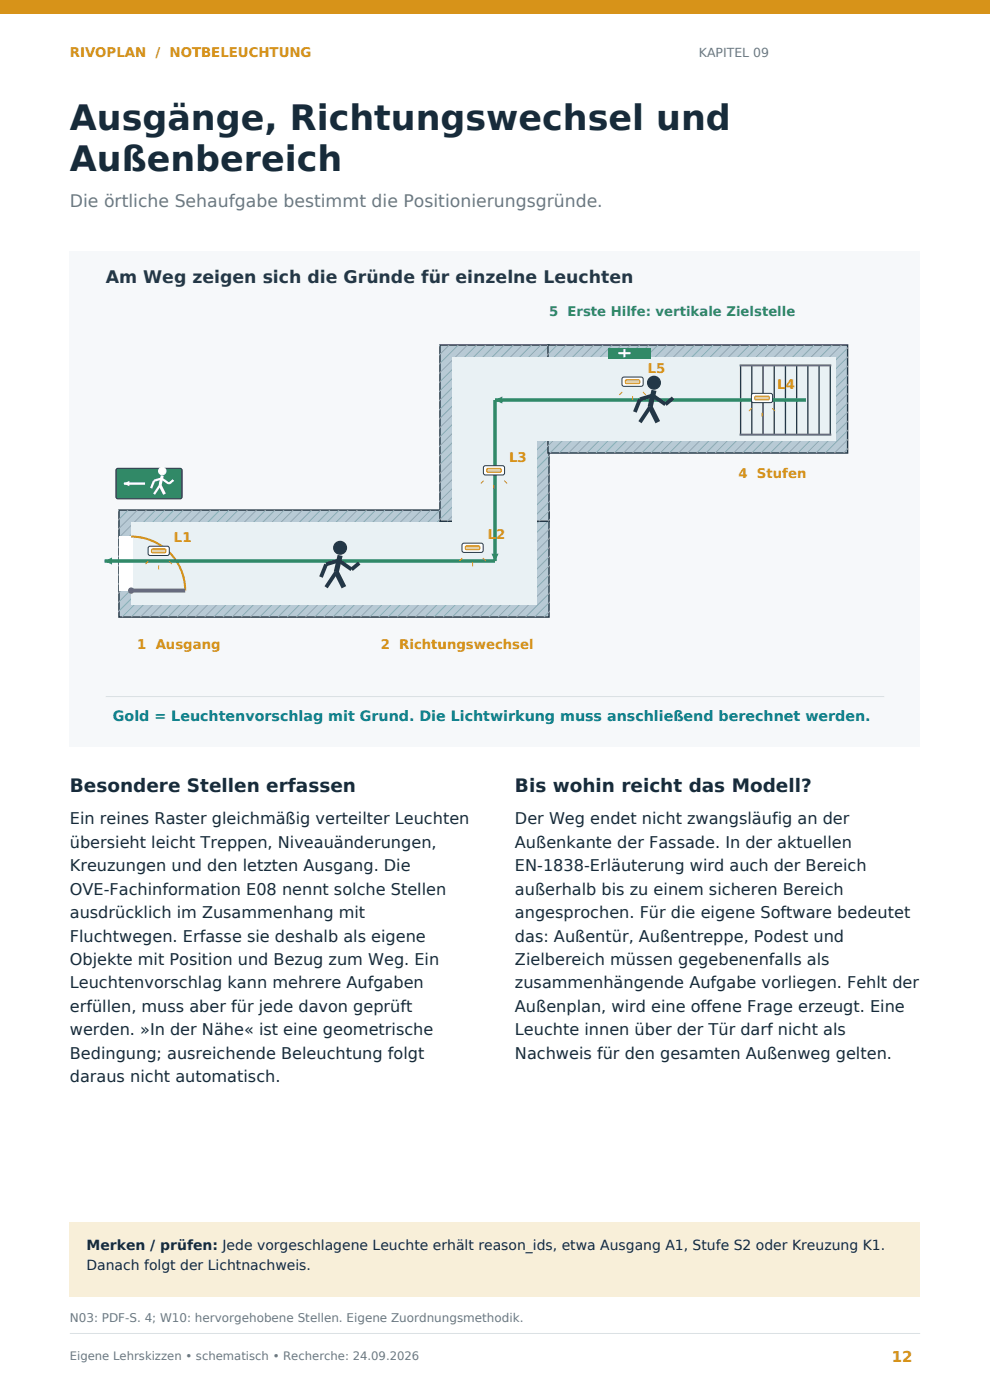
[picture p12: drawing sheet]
<svg xmlns="http://www.w3.org/2000/svg" width="210mm" height="297mm" viewBox="0 0 210 297" stroke-linecap="round" stroke-linejoin="round" font-family="sans-serif">
<defs><g id="words">
<g font-size="7.4" fill="#172b3a">
<text x="14.8" y="27.5">Ausgänge, Richtungswechsel und</text>
<text x="14.8" y="36.3">Außenbereich</text>
</g>
<g font-size="3.9" fill="#172b3a">
<text x="14.8" y="168">Besondere Stellen erfassen</text>
<text x="109.2" y="168">Bis wohin reicht das Modell?</text>
</g>
<text font-size="3.7" fill="#6b7982" x="14.8" y="43.9">Die örtliche Sehaufgabe bestimmt die Positionierungsgründe.</text>
<text font-size="3.7" fill="#233747" x="22.4" y="60">Am Weg zeigen sich die Gründe für einzelne Leuchten</text>
<g font-size="3.4" fill="#172b3a">
<text x="14.8" y="174.9">Ein reines Raster gleichmäßig verteilter Leuchten</text>
<text x="14.8" y="179.8">übersieht leicht Treppen, Niveauänderungen,</text>
<text x="109.2" y="174.9">Der Weg endet nicht zwangsläufig an der</text>
<text x="109.2" y="179.8">Außenkante der Fassade. In der aktuellen</text>
<text x="14.8" y="184.8">Kreuzungen und den letzten Ausgang. Die</text>
<text x="109.2" y="184.8">EN-1838-Erläuterung wird auch der Bereich</text>
<text x="14.8" y="189.8">OVE-Fachinformation E08 nennt solche Stellen</text>
<text x="109.2" y="189.8">außerhalb bis zu einem sicheren Bereich</text>
<text x="14.8" y="194.8">ausdrücklich im Zusammenhang mit</text>
<text x="109.2" y="194.8">angesprochen. Für die eigene Software bedeutet</text>
<text x="14.8" y="199.7">Fluchtwegen. Erfasse sie deshalb als eigene</text>
<text x="109.2" y="199.7">das: Außentür, Außentreppe, Podest und</text>
<text x="14.8" y="204.7">Objekte mit Position und Bezug zum Weg. Ein</text>
<text x="14.8" y="209.7">Leuchtenvorschlag kann mehrere Aufgaben</text>
<text x="109.2" y="204.7">Zielbereich müssen gegebenenfalls als</text>
<text x="109.2" y="209.7">zusammenhängende Aufgabe vorliegen. Fehlt der</text>
<text x="14.8" y="214.7">erfüllen, muss aber für jede davon geprüft</text>
<text x="109.2" y="214.7">Außenplan, wird eine offene Frage erzeugt. Eine</text>
<text x="14.8" y="219.6">werden. »In der Nähe« ist eine geometrische</text>
<text x="109.2" y="219.6">Leuchte innen über der Tür darf nicht als</text>
<text x="14.8" y="224.6">Bedingung; ausreichende Beleuchtung folgt</text>
<text x="109.2" y="224.6">Nachweis für den gesamten Außenweg gelten.</text>
<text x="14.8" y="229.6">daraus nicht automatisch.</text>
</g>
<text font-size="3.2" fill="#d79319" x="189.2" y="288.9">12</text>
<text font-size="3" fill="#087e8b" x="23.9" y="153">Gold = Leuchtenvorschlag mit Grund. Die Lichtwirkung muss anschließend berechnet werden.</text>
<g font-size="3" fill="#172b3a">
<text x="18.3" y="265.1">Merken / prüfen: Jede vorgeschlagene Leuchte erhält reason_ids, etwa Ausgang A1, Stufe S2 oder Kreuzung K1.</text>
<text x="18.3" y="269.3">Danach folgt der Lichtnachweis.</text>
</g>
<g font-size="2.8" fill="#d79319">
<text x="14.8" y="12">RIVOPLAN / NOTBELEUCHTUNG</text>
<text x="137.4" y="79.1">L5</text>
<text x="164.9" y="82.6">L4</text>
<text x="108" y="98">L3</text>
<text x="156.7" y="101.5">4 Stufen</text>
<text x="36.9" y="115">L1</text>
<text x="103.5" y="114.4">L2</text>
<text x="29.1" y="137.6">1 Ausgang</text>
<text x="80.8" y="137.6">2 Richtungswechsel</text>
</g>
<text font-size="2.8" fill="#318967" x="116.5" y="67.1">5 Erste Hilfe: vertikale Zielstelle</text>
<text font-size="2.6" fill="#6b7982" x="148.3" y="12">KAPITEL 09</text>
<g font-size="2.5" fill="#6b7982">
<text x="14.8" y="280.5">N03: PDF-S. 4; W10: hervorgehobene Stellen. Eigene Zuordnungsmethodik.</text>
<text x="14.8" y="288.5">Eigene Lehrskizzen • schematisch • Recherche: 24.09.2026</text>
</g>
</g></defs>
<path d="M0 0h210v2.8h-210z" fill-rule="evenodd" fill="#d79319"/>
<path d="M14.8 53.3h180.4v105.1h-180.4z" fill-rule="evenodd" fill="#f6f8fa"/>
<path d="M25.2 108.2h91.3v22.7h-91.3z" fill-rule="evenodd" fill="#b8cad5" stroke="#233747" stroke-width=".3"/>
<g fill="none" stroke="#8ea8b9" stroke-width=".21">
<path d="M25.2 108.2v.1M27.2 108.2l-2 2M29.1 108.2l-3.9 4M31.1 108.2l-5.9 5.9M33 108.2l-7.8 7.8M35 108.2l-9.8 9.8M36.9 108.2l-11.7 11.7M38.9 108.2l-13.7 13.7M40.8 108.2l-15.6 15.6M42.7 108.2l-17.5 17.6M44.7 108.2l-19.5 19.5M46.6 108.2l-21.4 21.5"/>
<path d="M48.6 108.2l-22.7 22.7M50.5 108.2l-22.7 22.7M52.5 108.2l-22.7 22.7M54.4 108.2l-22.7 22.7M56.4 108.2l-22.7 22.7M58.3 108.2l-22.7 22.7M60.3 108.2l-22.7 22.7M62.2 108.2l-22.7 22.7M64.1 108.2l-22.7 22.7M66.1 108.2l-22.7 22.7M68 108.2l-22.7 22.7M70 108.2l-22.7 22.7"/>
<path d="M71.9 108.2l-22.7 22.7M73.9 108.2l-22.7 22.7M75.8 108.2l-22.7 22.7M77.8 108.2l-22.7 22.7M79.7 108.2l-22.7 22.7M81.7 108.2l-22.7 22.7M83.6 108.2l-22.7 22.7M85.5 108.2l-22.7 22.7M87.5 108.2l-22.7 22.7M89.4 108.2l-22.7 22.7M91.4 108.2l-22.7 22.7M93.3 108.2l-22.7 22.7"/>
<path d="M95.3 108.2l-22.7 22.7M97.2 108.2l-22.7 22.7M99.2 108.2l-22.7 22.7M101.1 108.2l-22.7 22.7M103.1 108.2l-22.7 22.7M105 108.2l-22.7 22.7M106.9 108.2l-22.7 22.7M108.9 108.2l-22.7 22.7M110.8 108.2l-22.7 22.7M112.8 108.2l-22.7 22.7M114.7 108.2l-22.7 22.7M116.5 108.4l-22.5 22.5"/>
<path d="M116.5 110.3l-20.6 20.6M116.5 112.3l-18.6 18.6M116.5 114.2l-16.7 16.7M116.5 116.2l-14.7 14.7M116.5 118.1l-12.8 12.8M116.5 120.1l-10.9 10.8M116.5 122l-8.9 8.9M116.5 123.9l-7 7M116.5 125.9l-5 5M116.5 127.8l-3.1 3.1M116.5 129.8l-1.1 1.1"/>
</g>
<path d="M27.8 110.8h86.1v17.5h-86.1z" fill-rule="evenodd" fill="#e9f1f4"/>
<path d="M93.3 73.2h23.2v37.4h-23.2z" fill-rule="evenodd" fill="#b8cad5" stroke="#233747" stroke-width=".3"/>
<g fill="none" stroke="#8ea8b9" stroke-width=".21">
<path d="M93.3 73.2h.1M95.3 73.2l-2 2M97.2 73.2l-3.9 3.9M99.2 73.2l-5.9 5.9M101.1 73.2l-7.8 7.8M103.1 73.2l-9.8 9.8M105 73.2l-11.7 11.7M106.9 73.2l-13.6 13.7M108.9 73.2l-15.6 15.6M110.8 73.2l-17.5 17.6M112.8 73.2l-19.5 19.5M114.7 73.2l-21.4 21.4"/>
<path d="M116.5 73.4l-23.2 23.2M116.5 75.3l-23.2 23.2M116.5 77.2l-23.2 23.3M116.5 79.2l-23.2 23.2M116.5 81.1l-23.2 23.3M116.5 83.1l-23.2 23.2M116.5 85l-23.2 23.3M116.5 87l-23.2 23.2M116.5 88.9l-21.7 21.7M116.5 90.9l-19.7 19.7M116.5 92.8l-17.8 17.8M116.5 94.8l-15.8 15.8"/>
<path d="M116.5 96.7l-13.9 13.9M116.5 98.6l-11.9 12M116.5 100.6l-10 10M116.5 102.5l-8 8.1M116.5 104.5l-6.1 6.1M116.5 106.4l-4.2 4.2M116.5 108.4l-2.2 2.2M116.5 110.3l-.3 .3"/>
</g>
<path d="M95.9 75.8h18v35.4h-18z" fill-rule="evenodd" fill="#e9f1f4"/>
<path d="M116.2 73.2h63.6v22.9h-63.6z" fill-rule="evenodd" fill="#b8cad5" stroke="#233747" stroke-width=".3"/>
<g fill="none" stroke="#8ea8b9" stroke-width=".21">
<path d="M116.2 73.2h.1M118.2 73.2l-2 2M120.1 73.2l-3.9 3.9M122.1 73.2l-5.9 5.9M124 73.2l-7.8 7.8M126 73.2l-9.8 9.8M127.9 73.2l-11.7 11.7M129.9 73.2l-13.7 13.7M131.8 73.2l-15.6 15.6M133.8 73.2l-17.6 17.6M135.7 73.2l-19.5 19.5M137.6 73.2l-21.4 21.4"/>
<path d="M139.6 73.2l-22.9 22.9M141.5 73.2l-22.9 22.9M143.5 73.2l-22.9 22.9M145.4 73.2l-22.9 22.9M147.4 73.2l-22.9 22.9M149.3 73.2l-22.9 22.9M151.3 73.2l-23 22.9M153.2 73.2l-22.9 22.9M155.2 73.2l-23 22.9M157.1 73.2l-22.9 22.9M159 73.2l-22.9 22.9M161 73.2l-22.9 22.9"/>
<path d="M162.9 73.2l-22.9 22.9M164.9 73.2l-22.9 22.9M166.8 73.2l-22.9 22.9M168.8 73.2l-22.9 22.9M170.7 73.2l-22.9 22.9M172.7 73.2l-23 22.9M174.6 73.2l-22.9 22.9M176.6 73.2l-23 22.9M178.5 73.2l-22.9 22.9M179.8 73.8l-22.3 22.3M179.8 75.7l-20.3 20.4M179.8 77.7l-18.4 18.4"/>
<path d="M179.8 79.6l-16.4 16.5M179.8 81.6l-14.5 14.5M179.8 83.5l-12.5 12.6M179.8 85.5l-10.6 10.6M179.8 87.4l-8.7 8.7M179.8 89.4l-6.7 6.7M179.8 91.3l-4.8 4.8M179.8 93.2l-2.8 2.9M179.8 95.2l-.9 .9"/>
</g>
<path d="M113.9 75.8h63.3v17.7h-63.3z" fill-rule="evenodd" fill="#e9f1f4"/>
<path d="M25.2 113.8h2.8v11.5h-2.8z" fill-rule="evenodd" fill="#fff"/>
<path d="M27.8 113.8a11.5 11.5 0 0 1 11.5 11.5" fill="none" stroke="#d17620" stroke-width=".43"/>
<path d="M27.8 125.3h11.5" fill="none" stroke="#913fa6" stroke-width=".86" stroke-linecap="butt"/>
<circle cx="27.8" cy="125.3" r=".56" fill="#913fa6" stroke="#913fa6" stroke-width=".22"/>
<path d="M24.8 99.4h13.6l.2 .4v5.8l-.4 .2h-13.4l-.2-.4v-5.6z" fill-rule="evenodd" fill="#318967" stroke="#233747" stroke-width=".22"/>
<circle cx="34.4" cy="99.9" r=".79" fill="#fff" stroke="#fff" stroke-width=".21"/>
<path d="M34.4 100.9l-.5 2 1 1.9" fill="none" stroke="#fff" stroke-width=".63" stroke-linecap="butt"/>
<path d="M33.9 102.9l-1.2 1.9M36.8 101.8l-1 .8-1.5-1.1-1.6 .5-.7 1.6" fill="none" stroke="#fff" stroke-width=".47"/>
<path d="M26.3 102.6h4.5" fill="none" stroke="#fff" stroke-width=".5"/>
<path d="M26.3 102.6l1.1-.6v1.2z" fill="#fff"/>
<path d="M157.1 77.5v14.7M159.5 77.5v14.7M161.9 77.5v14.7M164.2 77.5v14.7M166.6 77.5v14.7M169 77.5v14.7M171.4 77.5v14.7M173.7 77.5v14.7M176.1 77.5v14.7" fill="none" stroke="#233747" stroke-width=".28"/>
<path d="M156.9 77.5h19.4M156.9 92.2h19.4" fill="none" stroke="#607581" stroke-width=".43"/>
<path d="M129 73.8h9.1v2.2h-9.1z" fill-rule="evenodd" fill="#318967"/>
<path d="M131.2 74.9h2.6M132.5 74.1v1.7" fill="none" stroke="#fff" stroke-width=".43"/>
<path d="M170.9 84.9h-65.9v34.1h-82.8" fill="none" stroke="#318967" stroke-width=".65" stroke-linecap="butt"/>
<path d="M105 84.9l1.6-.8v1.5z" fill="#318967"/>
<path d="M105 84.9v34.1" fill="none" stroke="#318967" stroke-width=".65" stroke-linecap="butt"/>
<path d="M104.2 117.5h1.6l-.8 1.5z" fill="#318967"/>
<path d="M22.2 119h82.8" fill="none" stroke="#318967" stroke-width=".65" stroke-linecap="butt"/>
<path d="M22.2 119l1.6-.7v1.5z" fill="#318967"/>
<g fill="#233747" stroke="#233747" stroke-width=".27">
<circle cx="138.7" cy="81.2" r="1.35"/>
<circle cx="72.1" cy="116.2" r="1.35"/>
</g>
<path d="M138.7 82.8l-.8 3.5 1.6 3.3M72.1 117.8l-.8 3.5 1.7 3.3" fill="none" stroke="#233747" stroke-width="1.1" stroke-linecap="butt"/>
<path d="M137.9 86.3l-2.1 3.3M142.8 84.4l-1.6 1.4-2.7-1.9-2.7 .8-1.1 2.7M76.2 119.5l-1.6 1.3-2.7-1.9-2.7 .8-1.1 2.7M71.3 121.3l-2.1 3.3" fill="none" stroke="#233747" stroke-width=".81" stroke-linecap="butt"/>
<path d="M31.5 116.1l.3-.2h3.9l.2 .4v1.3l-.4 .2h-3.9l-.2-.4z" fill-rule="evenodd" fill="#fff" stroke="#233747" stroke-width=".21"/>
<path d="M32.3 116.5l2.6-.1 .3 .2v.4l-.3 .3h-2.5l-.3-.3z" fill-rule="evenodd" fill="#f5d67e" stroke="#d79319" stroke-width=".21"/>
<path d="M31.5 119l-.6 .6M33.7 119.9v.9M35.8 119l.6 .6" fill="none" stroke="#d79319" stroke-width=".21"/>
<path d="M98.1 115.4l.3-.2 3.9 .1 .2 .3-.1 1.4-.3 .2-3.9-.1-.2-.3z" fill-rule="evenodd" fill="#fff" stroke="#233747" stroke-width=".21"/>
<path d="M98.8 115.8h2.7l.3 .1v.4l-.3 .3h-2.5l-.3-.3z" fill-rule="evenodd" fill="#f5d67e" stroke="#d79319" stroke-width=".21"/>
<path d="M98.1 118.4l-.6 .6M100.2 119.3v.8M102.4 118.4l.6 .6" fill="none" stroke="#d79319" stroke-width=".21"/>
<path d="M102.6 99l.4-.2 3.8 .1 .2 .3v1.4l-.4 .2-3.9-.1-.2-.4z" fill-rule="evenodd" fill="#fff" stroke="#233747" stroke-width=".21"/>
<path d="M103.4 99.4h2.6l.3 .1v.4l-.3 .3h-2.5l-.3-.3z" fill-rule="evenodd" fill="#f5d67e" stroke="#d79319" stroke-width=".21"/>
<path d="M102.6 102l-.6 .6M104.8 102.9v.8M107 102l.6 .6" fill="none" stroke="#d79319" stroke-width=".21"/>
<path d="M159.4 83.7l.4-.3 3.9 .1 .2 .4-.1 1.3-.3 .2h-3.9l-.2-.4z" fill-rule="evenodd" fill="#fff" stroke="#233747" stroke-width=".21"/>
<path d="M160.2 84h2.7l.2 .2 .1 .4-.3 .3h-2.5l-.3-.3z" fill-rule="evenodd" fill="#f5d67e" stroke="#d79319" stroke-width=".21"/>
<path d="M159.5 86.6l-.6 .6M161.6 87.5v.9M163.8 86.6l.6 .6" fill="none" stroke="#d79319" stroke-width=".21"/>
<path d="M132 80.2l.4-.2h3.8l.2 .4v1.3l-.4 .3-3.9-.1-.2-.4z" fill-rule="evenodd" fill="#fff" stroke="#233747" stroke-width=".21"/>
<path d="M132.8 80.6h2.6l.3 .1v.4l-.3 .3h-2.5l-.3-.3z" fill-rule="evenodd" fill="#f5d67e" stroke="#d79319" stroke-width=".21"/>
<path d="M132 83.2l-.6 .6M134.2 84.1v.8M136.4 83.2l.6 .6" fill="none" stroke="#d79319" stroke-width=".21"/>
<path d="M22.4 147.8h165.2" fill="none" stroke="#d9e3e8" stroke-width=".22"/>
<path d="M14.8 259.3h180.4v15.9h-180.4z" fill-rule="evenodd" fill="#f8efd9"/>
<path d="M14.8 282.9h180.4" fill="none" stroke="#d8e0e5" stroke-width=".21"/>
<use href="#words"/>
</svg>
